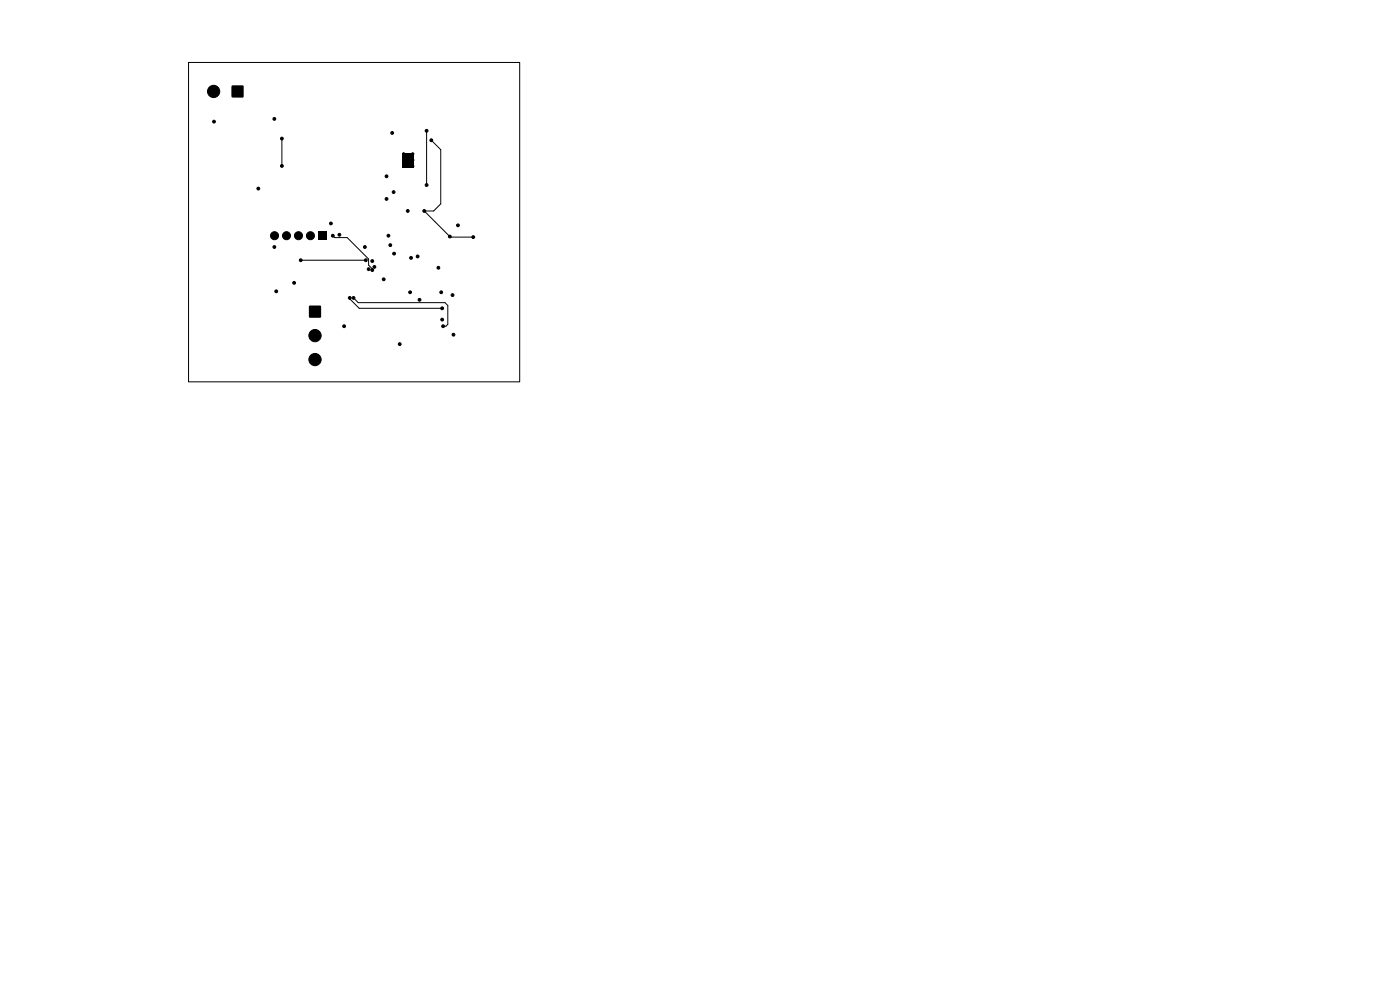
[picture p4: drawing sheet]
<svg xmlns="http://www.w3.org/2000/svg" width="297mm" height="210mm" viewBox="0 0 297 210" stroke-linecap="round" stroke-linejoin="round" font-family="sans-serif">
<path d="M49.2 18.2h2.4v2.4h-2.4zM85.4 32.4h2.4v3.1h-2.4zM67.5 49.2h1.7v1.7h-1.7zM65.6 64.9h2.5v2.4h-2.5z" fill="#000"/>
<g fill="#000" stroke="#000" stroke-width=".21">
<circle cx="45.3" cy="19.4" r="1.3"/>
<circle cx="45.4" cy="25.8" r=".3"/>
<circle cx="54.8" cy="40" r=".3"/>
<circle cx="58.2" cy="25.2" r=".3"/>
<circle cx="59.8" cy="35.2" r=".3"/>
<circle cx="59.8" cy="29.4" r=".3"/>
<circle cx="82" cy="37.4" r=".3"/>
<circle cx="83.2" cy="28.2" r=".3"/>
<circle cx="85.6" cy="32.6" r=".25"/>
<circle cx="85.6" cy="33.9" r=".25"/>
<circle cx="85.6" cy="35.2" r=".25"/>
<circle cx="87.6" cy="32.7" r=".25"/>
<circle cx="87.6" cy="34" r=".25"/>
<circle cx="87.6" cy="35.2" r=".25"/>
<circle cx="90.5" cy="27.8" r=".3"/>
<circle cx="90.5" cy="39.2" r=".3"/>
<circle cx="91.5" cy="29.8" r=".3"/>
<circle cx="58.2" cy="52.4" r=".3"/>
<circle cx="58.2" cy="50" r=".85"/>
<circle cx="60.8" cy="50" r=".85"/>
<circle cx="63.3" cy="50" r=".85"/>
<circle cx="63.8" cy="55.2" r=".3"/>
<circle cx="65.9" cy="50" r=".85"/>
<circle cx="70.2" cy="47.4" r=".3"/>
<circle cx="70.6" cy="50" r=".3"/>
<circle cx="72" cy="49.8" r=".3"/>
<circle cx="77.4" cy="52.4" r=".3"/>
<circle cx="77.6" cy="55.2" r=".3"/>
<circle cx="78.2" cy="57.1" r=".3"/>
<circle cx="79" cy="55.4" r=".3"/>
<circle cx="79" cy="57.3" r=".3"/>
<circle cx="79.4" cy="56.6" r=".3"/>
<circle cx="81.4" cy="59.3" r=".3"/>
<circle cx="82" cy="42.2" r=".3"/>
<circle cx="82.4" cy="50" r=".3"/>
<circle cx="82.8" cy="52" r=".3"/>
<circle cx="83.5" cy="40.7" r=".3"/>
<circle cx="83.6" cy="53.8" r=".3"/>
<circle cx="86.5" cy="44.7" r=".3"/>
<circle cx="87.2" cy="54.7" r=".3"/>
<circle cx="88.6" cy="54.4" r=".3"/>
<circle cx="90" cy="44.7" r=".3"/>
<circle cx="93" cy="56.8" r=".3"/>
<circle cx="95.4" cy="50.2" r=".3"/>
<circle cx="97.1" cy="47.8" r=".3"/>
<circle cx="100.4" cy="50.3" r=".3"/>
<circle cx="58.6" cy="61.8" r=".3"/>
<circle cx="62.4" cy="60" r=".3"/>
<circle cx="66.8" cy="76.3" r="1.3"/>
<circle cx="66.8" cy="71.2" r="1.3"/>
<circle cx="73" cy="69.2" r=".3"/>
<circle cx="74.2" cy="63.2" r=".3"/>
<circle cx="75" cy="63.2" r=".3"/>
<circle cx="84.8" cy="73" r=".3"/>
<circle cx="87" cy="62" r=".3"/>
<circle cx="89" cy="63.6" r=".3"/>
<circle cx="93.6" cy="62" r=".3"/>
<circle cx="93.8" cy="65.4" r=".3"/>
<circle cx="93.8" cy="67.8" r=".3"/>
<circle cx="94" cy="69.2" r=".3"/>
<circle cx="96" cy="62.6" r=".3"/>
<circle cx="96.2" cy="71" r=".3"/>
</g>
<path d="M40 13.2h70.2v67.8h-70.2zM59.8 29.4v5.8M90.5 27.8v11.5M91.5 29.8l2 2v11.5l-1.5 1.5h-2l5.5 5.5h4.9M63.8 55.2h13.8M70.6 50l.4 .4h2.6l4.6 4.6v1.3l.8 .7v.3M74.2 63.2v.2l2 2h17.6M75 63.2l1 1h18.4l.6 .6v4l-.4 .4h-.6" fill="none" stroke="#000" stroke-width=".21"/>
</svg>
